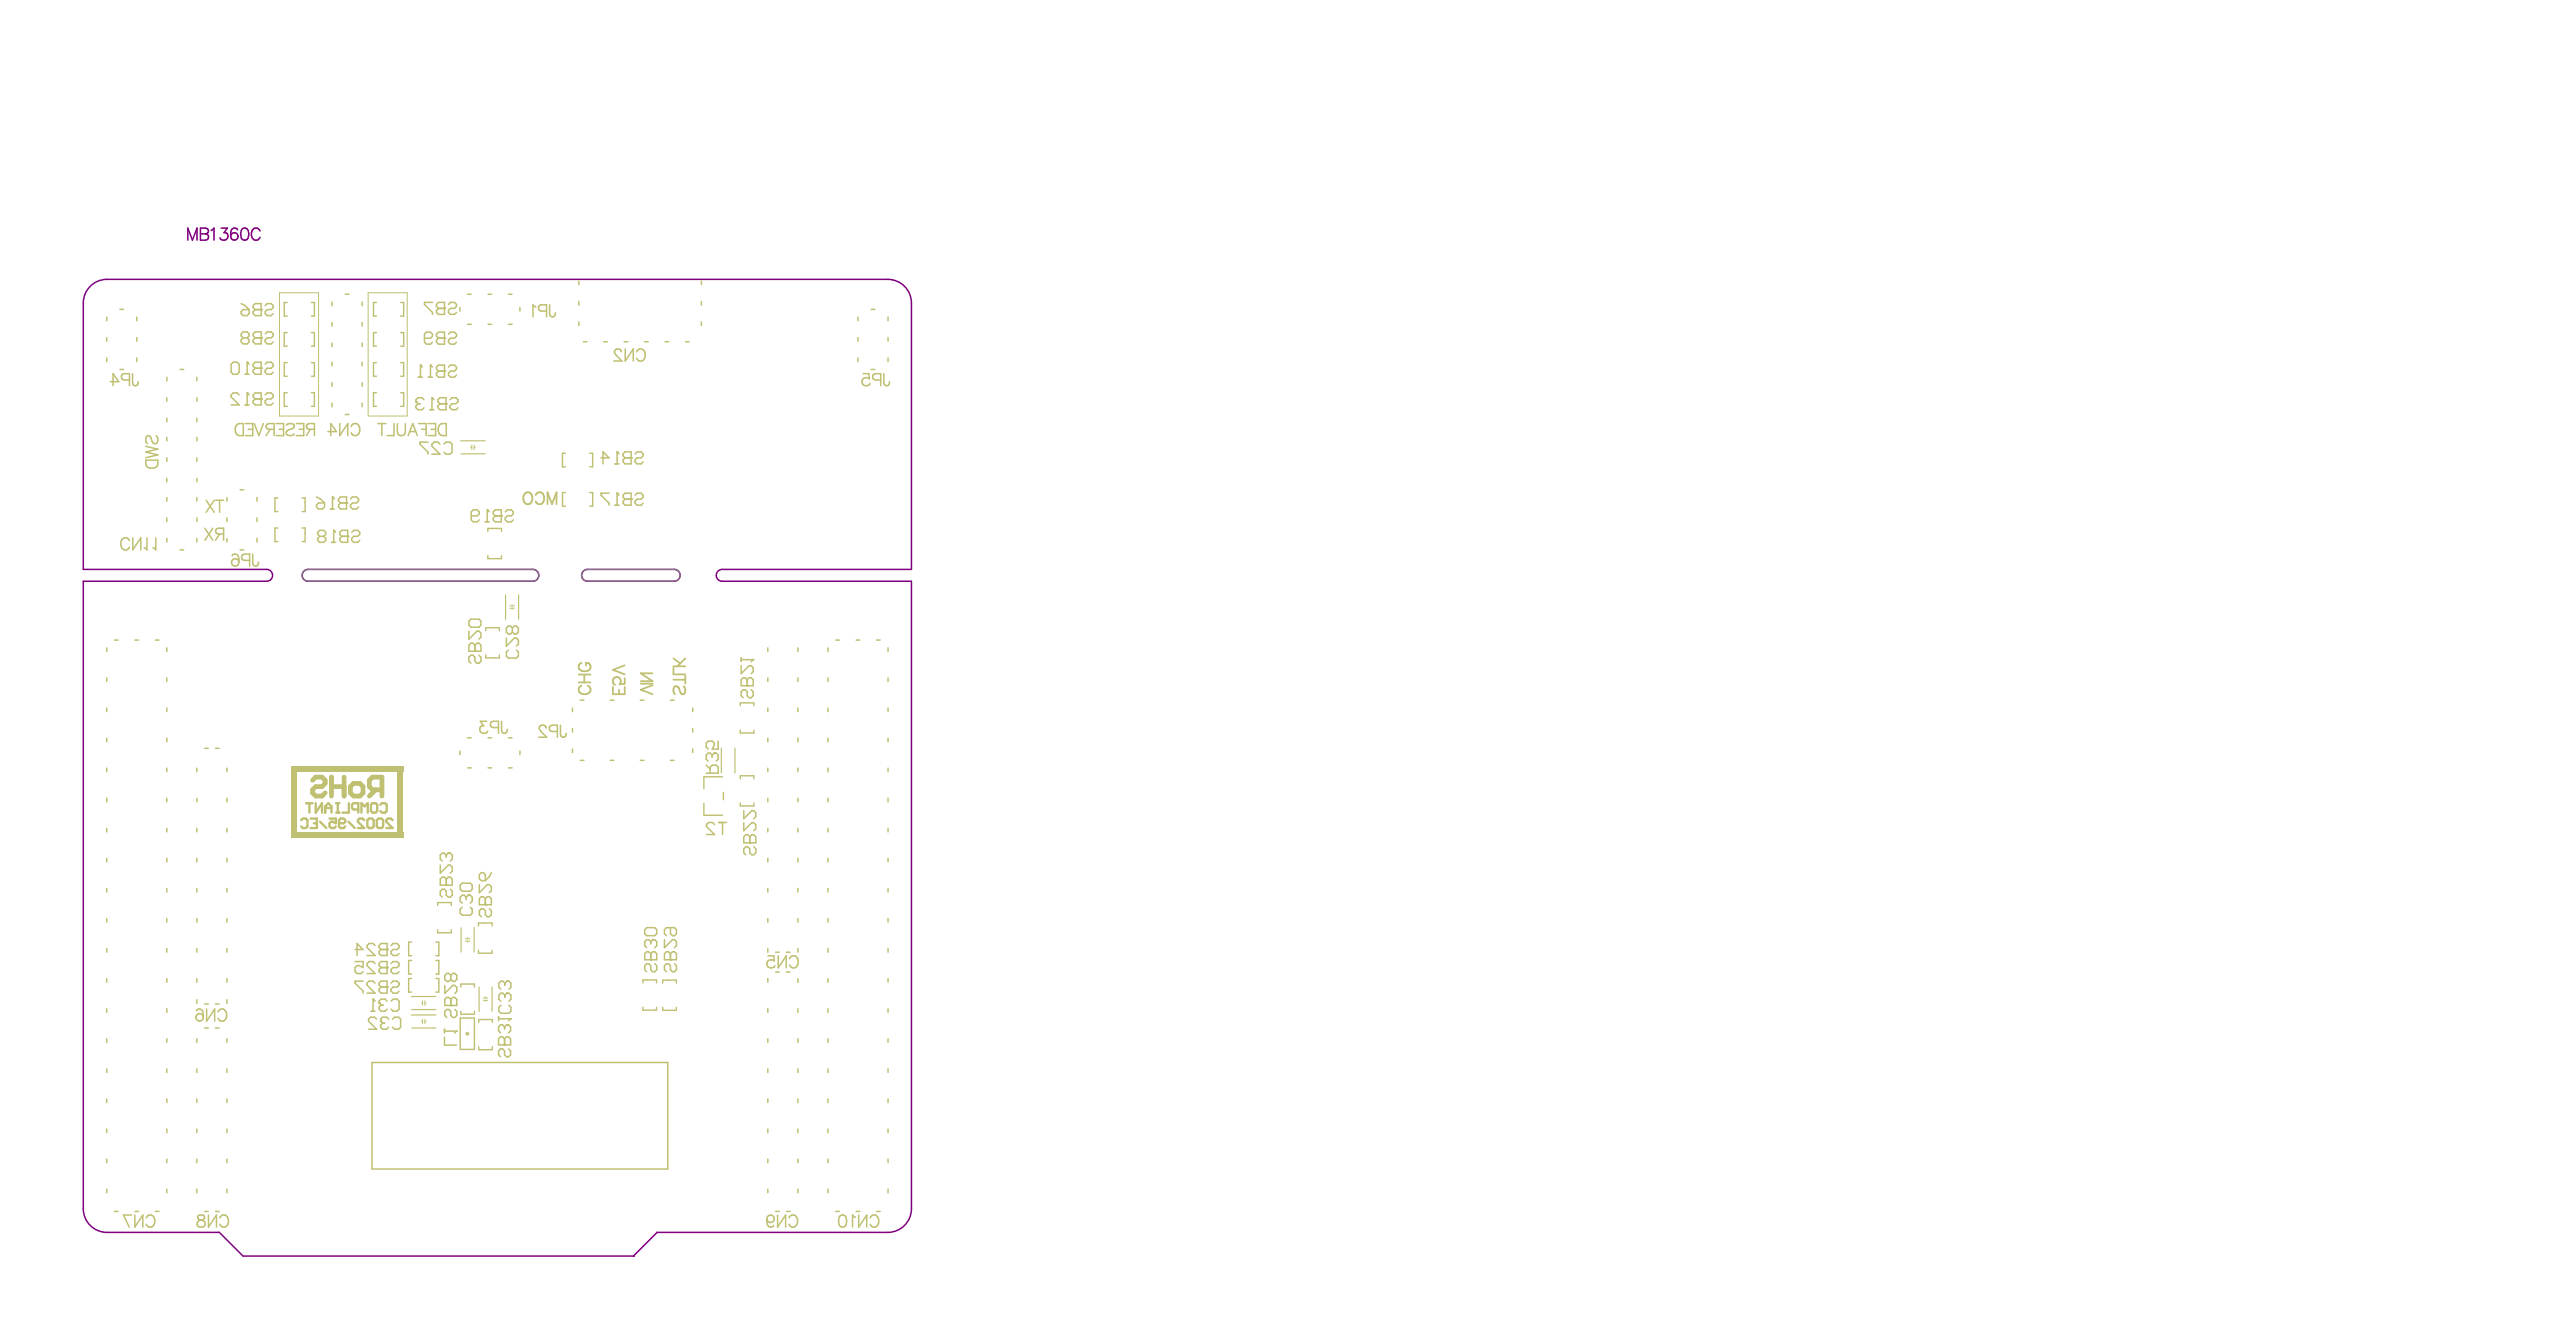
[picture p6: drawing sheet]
<svg xmlns="http://www.w3.org/2000/svg" width="724mm" height="377mm" viewBox="0 0 724 377" stroke-linecap="round" stroke-linejoin="round" font-family="sans-serif">
<path d="M61.3 346.5h.4" fill="none" stroke="#800080" stroke-width=".42"/>
<circle cx="178.2" cy="353.2" r=".21" fill="#800080"/>
<g fill="none" stroke="#800080" stroke-width=".42">
<path d="M52.8 67.5v-3.4l1.3 3.4 1.3-3.4v3.4M56.4 64.1l1.9 .2a.78 .78 0 0 1 0 1.3l-.5 .1a.89 .89 0 0 1 .9 .9 .89 .89 0 0 1-.9 .9h-1.4zM56.4 65.7h1.4M59.4 64.8l.8-.7v3.4M62.2 64.1h1.8l-1 1.3a1.09 1.09 0 0 1 1.1 1.3 1.09 1.09 0 0 1-1.4 .8l-.5-.1-.3-.5M66.8 64.6a.99 .99 0 0 0-1.4-.3l-.4 .5-.1 1.6M68.2 64.3a1.1 1.1 0 0 1 1.6 .5 2.79 2.79 0 0 1-.3 2.6 1.1 1.1 0 0 1-1.6-.5 2.79 2.79 0 0 1 .3-2.6zM73.1 64.9a1.24 1.24 0 0 0-1.4-.8 1.24 1.24 0 0 0-1 1.3 1.48 1.48 0 0 0 .3 1.6 1.48 1.48 0 0 0 1.6 .4l.5-.7M85.5 160.6l1.1-.5h63.3a1.66 1.66 0 0 1 1.6 1.7 1.66 1.66 0 0 1-1.6 1.6h-63.3a1.66 1.66 0 0 1-1.5-1 1.66 1.66 0 0 1 .4-1.8zM164.1 160.6l1.1-.5h24.4a1.66 1.66 0 0 1 1.7 1.7 1.66 1.66 0 0 1-1.7 1.6h-24.4a1.66 1.66 0 0 1-1.5-1 1.66 1.66 0 0 1 .4-1.8zM61.3 346.5h-31.2a6.7 6.7 0 0 1-6.7-6.6v-176.5h51.6a1.66 1.66 0 0 0 1.7-1.6 1.66 1.66 0 0 0-1.7-1.7h-51.6v-74.9a6.7 6.7 0 0 1 6.7-6.7h219.6a6.7 6.7 0 0 1 6.7 6.7v74.9h-53.3a1.66 1.66 0 0 0-1.6 1.7 1.66 1.66 0 0 0 1.6 1.6h53.3v176.5a6.7 6.7 0 0 1-6.7 6.6h-65M61.7 346.5l6.6 6.7h109.9l6.6-6.7"/>
<circle cx="65.9" cy="66.5" r="1.05"/>
</g>
<path d="M85.7 160.4l.6-.3h63.6a1.66 1.66 0 0 1 1.7 1.7 1.66 1.66 0 0 1-1.7 1.6h-63.3a1.67 1.67 0 0 1-1.6-1.2 1.67 1.67 0 0 1 .7-1.8zM164.3 160.4l.6-.3h24.7a1.66 1.66 0 0 1 1.7 1.7 1.66 1.66 0 0 1-1.7 1.6h-24.4a1.67 1.67 0 0 1-1.6-1.2 1.67 1.67 0 0 1 .7-1.8z" fill="none" stroke="#808080" stroke-width=".28"/>
<g fill="none" stroke="#c0c073" stroke-width=".42">
<path d="M162.8 79v1M197.3 79v1M30 89.2v1M30 94.9v1M33.7 87h1M38.5 89.2v1M38.5 94.9v1M93.4 84.9v1.1M93.4 90.7v1M93.4 96.4v1.1M97.1 82.7h1M101.9 84.9v1"/>
<path d="M101.9 90.7v1M101.9 96.4v1M129.3 86.5v1M131.5 82.7h1M131.5 91.2h1M137.3 82.7h1M137.3 91.2h1M143 82.7h1M143 91.2h1M146.2 86.5v1M162.8 84.8v1M162.8 90.5v1"/>
<path d="M164.1 96.1h1M169.8 96.1h1M175.6 96.1h1M181.3 96.1h1M187.1 96.1h1M192.8 96.1h1M197.3 84.8v1M197.3 90.5v1M241.3 89.2v1M241.3 94.9v1M245 87h1M249.8 89.2v1"/>
<path d="M249.8 94.9v1M30 100.7v1M33.7 103.9h1M38.5 100.7v1M46.9 106.1v1M46.9 111.8v1M46.9 117.6v1M50.6 103.9h1.1M55.4 106.1v1M55.4 111.8v1M55.4 117.6v1M93.4 101.9v1"/>
<path d="M93.4 107.6v1M93.4 113.4v1M97.1 116.5h1M101.9 101.8v1.1M101.9 107.6v1M101.9 113.3v1.1M241.3 100.7v1M245 103.9h1M249.8 100.7v1M46.9 123v1M46.9 128.7v1M46.9 134.5v1"/>
<path d="M46.9 139.9v1M55.4 123v1M55.4 128.7v1M55.4 134.5v1M55.4 139.9v1M63.8 139.9v1M67.5 137.7h1.1M72.3 139.9v1M46.9 145.6v1.1M46.9 151.4v1M50.6 154.6h1.1M55.4 145.6v1"/>
<path d="M55.4 151.4v1M63.8 145.7v1M63.8 151.4v1M67.5 154.6h1.1M72.3 145.6v1.1M72.3 151.4v1M32.2 180h1M38 180h1M43.7 180h1M235.1 180h1M240.8 180h1M246.6 180h1"/>
<path d="M30 182.2v1M30 190.6v1M30 199.1v1M46.9 182.2v1M46.9 190.6v1M46.9 199.1v1M161 199.1v1M163.2 196.9h1M171.7 196.9h1M180.1 196.9h1M188.6 196.9h1M194.8 199.1v1"/>
<path d="M216 182.2v1M216 190.6v1M216 199.1v1M224.4 182.2v1M224.4 190.6v1M224.4 199.1v1M232.9 182.2v1M232.9 190.6v1M232.9 199.1v1M249.8 182.2v1M249.8 190.6v1M249.8 199.1v1"/>
<path d="M30 207.5v1M30 216v1M46.9 207.5v1M46.9 216v1M55.4 216v1M57.6 210.4h1M60.6 210.4h1M63.8 216v1M129.3 211.2v1M131.5 207.4h1M131.5 215.9h1M137.3 207.4h1"/>
<path d="M137.3 215.9h1M143 207.4h1M143 215.9h1M146.2 211.2v1M161 204.8v1M161 210.6v1M163.2 213.8h1M171.7 213.8h1M180.1 213.8h1M188.6 213.8h1M194.8 204.8v1M194.8 210.6v1"/>
<path d="M216 207.5v1M216 216v1M224.4 207.5v1M224.4 216v1M232.9 207.5v1M232.9 216v1M249.8 207.5v1M249.8 216v1M30 224.4v1.1M30 232.9v1M46.9 224.4v1M46.9 232.9v1"/>
<path d="M55.4 224.4v1.1M55.4 232.9v1M63.8 224.4v1M63.8 232.9v1M216 224.4v1.1M216 232.9v1M224.4 224.4v1M224.4 232.9v1M232.9 224.4v1.1M232.9 232.9v1M249.8 224.4v1M249.8 232.9v1"/>
<path d="M30 241.4v1M30 249.8v1M30 258.3v1M46.9 241.3v1.1M46.9 249.8v1M46.9 258.3v1M55.4 241.4v1M55.4 249.8v1M55.4 258.3v1M63.8 241.3v1.1M63.8 249.8v1M63.8 258.3v1"/>
<path d="M216 241.4v1M216 249.8v1M216 258.3v1M224.4 241.3v1.1M224.4 249.8v1M224.4 258.3v1M232.9 241.4v1M232.9 249.8v1M232.9 258.3v1M249.8 241.3v1.1M249.8 249.8v1M249.8 258.3v1"/>
<path d="M30 266.7v1M30 275.2v1M46.9 266.7v1M46.9 275.2v1M55.4 266.7v1M55.4 275.2v1M63.8 266.7v1M63.8 275.2v1M216 266.7v1M216 275.2v1M218.2 267.7h1M218.2 273.3h1"/>
<path d="M221.2 267.7h1M221.2 273.3h1M224.4 266.7v1M224.4 275.2v1M232.9 266.7v1M232.9 275.2v1M249.8 266.7v1M249.8 275.2v1M30 283.6v1M30 292.1v1M46.9 283.6v1M46.9 292.1v1"/>
<path d="M55.4 281.1v1M55.4 292.1v1M57.6 289h1M57.6 282.3h1M60.6 289h1M60.6 282.3h1M63.8 281.1v1M63.8 292.1v1M104.6 298.7h83.2v30h-83.2zM216 283.6v1M216 292.1v1M224.4 283.6v1"/>
<path d="M224.4 292.1v1M232.9 283.6v1M232.9 292.1v1M249.8 283.6v1M249.8 292.1v1M30 300.5v1.1M30 309v1M30 317.4v1.1M46.9 300.5v1M46.9 317.4v1.1M46.9 309v1M55.4 300.5v1.1"/>
<path d="M55.4 309v1M55.4 317.4v1.1M63.8 300.5v1M63.8 317.4v1.1M63.8 309v1M216 300.5v1.1M216 317.4v1.1M216 309v1M224.4 300.5v1M224.4 309v1M224.4 317.4v1.1M232.9 300.5v1.1"/>
<path d="M232.9 317.4v1.1M232.9 309v1M249.8 300.5v1M249.8 309v1M249.8 317.4v1.1M30 325.9v1M30 334.4v1M46.9 325.9v1M46.9 334.4v1M55.4 325.9v1M55.4 334.4v1M63.8 325.9v1"/>
<path d="M63.8 334.4v1M216 325.9v1M216 334.4v1M224.4 325.9v1M224.4 334.4v1M232.9 325.9v1M232.9 334.4v1M249.8 325.9v1M249.8 334.4v1M32.2 340.6h1M38 340.6h1M43.7 340.6h1"/>
<path d="M57.6 340.6h1M60.6 340.6h1M218.2 340.6h1M221.2 340.6h1M235.1 340.6h1M240.8 340.6h1M246.6 340.6h1"/>
</g>
<g fill="none" stroke="#c0c073" stroke-width=".4">
<path d="M80.8 93.5h-.9v3.8h.9M80.8 85.1h-.9v3.8h.9M87.6 93.5h.8v3.8h-.8M87.6 85.1h.8v3.8h-.8M105.9 93.5h-.8v3.8h.8M105.9 85.1h-.8v3.8h.8M112.7 93.5h.8v3.8h-.8M112.7 85.1h.8v3.8h-.8M80.8 110.4h-.9v3.8h.9M80.8 102h-.9v3.8h.9M87.6 110.4h.8v3.8h-.8M87.6 102h.8v3.8h-.8"/>
<path d="M105.9 110.4h-.8v3.8h.8M105.9 102h-.8v3.8h.8M112.7 110.4h.8v3.8h-.8M112.7 102h.8v3.8h-.8M159 127.4h-.8v3.9h.8M159 138.5h-.8v3.8h.8M165.9 127.4h.8v3.9h-.8M165.9 138.5h.8v3.8h-.8M78.2 148.5h-.9v3.8h.9M78.2 140h-.9v3.8h.9M85 148.5h.8v3.8h-.8M85 140h.8v3.8h-.8"/>
<path d="M137.2 149.4v-.8h3.8v.8M137.2 156.2v.9h3.8v-.9M136.6 177.3v-.8h3.9v.8M136.6 184.1v.9h3.9v-.9M208.2 198.5v-.9h3.8v.9M203.2 218.4h-5.2v3.3M208.2 205.3v.8h3.8v-.8M208.2 219v-.9h3.8v.9M198 225.9v3.3h5.2M203.5 222.8v2.1M208.2 225.8v.8h3.8v-.8M123.1 254.6v-.8h3.8v.8"/>
<path d="M115.8 275.1h-.9v3.9h.9M115.8 264.9h-.9v3.8h.9M115.8 270h-.9v3.9h.9M122.6 275.1h.8v3.9h-.8M122.6 264.9h.8v3.8h-.8M122.6 270h.8v3.9h-.8M123.1 261.4v.9h3.8v-.9M129.6 277.5v-.8h3.8v.8M134.6 267.2v.8h3.8v-.8M134.6 260.4v-.9h3.8v.9M180.8 276.4v-.9h3.9v.9M186.4 276.4v-.8h3.8v.8"/>
<path d="M129.4 286.2h4v8.9h-4zM129.6 284.3v.9h3.8v-.9M134.7 294.3v.8h3.8v-.8M134.7 287.5v-.8h3.8v.8M180.8 283.2v.8h3.9v-.8M186.4 283.2v.9h3.8v-.9"/>
</g>
<g fill="none" stroke="#c0c073" stroke-width=".28">
<path d="M78.6 82.3h11v34.7h-11zM103.5 82.3h11v34.7h-11zM132.4 125.8h.3M132.7 125.1v1.3M133.4 125.8h.3M133.4 125.1v1.3M143.4 171h1.3M143.4 170.3h1.3M144 170v.3M144 171v.3M130.9 263.9h1.3M130.9 264.6h1.3"/>
<path d="M131.5 263.6v.3M131.5 264.6v.3M118.5 282h.4M118.5 287.2h.4M118.9 281.4v1.3M118.9 286.5v1.4M119.5 282h.3M119.5 287.2h.3M119.5 281.4v1.3M119.5 286.5v1.4M135.9 281.3h1.3M135.9 280.6h1.3"/>
<path d="M136.6 280.3v.3M136.6 281.3v.3"/>
</g>
<g fill="none" stroke="#c0c073" stroke-width=".33">
<path d="M129.6 123.9h6.9M129.6 127.6h6.9M142.2 167.3v6.9M145.9 167.3v6.8M202.9 210.3v7M206.7 210.3v7M129.7 260.9v6.8M133.4 260.8v6.9M134.7 277.5v6.9M138.4 277.5v6.8M115.7 285.4h6.9M115.7 280.2h6.9"/>
<path d="M115.8 289h6.8M115.8 283.9h6.8"/>
</g>
<g fill="#c0c073">
<path d="M81.8 215.5h1.7v20h-1.7z" fill-rule="evenodd"/>
<path d="M111.8 215.5h1.6v20h-1.6z" fill-rule="evenodd"/>
<path d="M83.5 233.8h29.9v1.7h-29.9z" fill-rule="evenodd"/>
<path d="M83.5 215.5h29.9v1.7h-29.9z" fill-rule="evenodd"/>
</g>
<path d="M41 129.4h3.4v1.1a1.8 1.8 0 0 1-1.7 1.2 1.8 1.8 0 0 1-1.7-1.2zM41 125.5l3.4 .8-3.4 .8 3.4 .8-3.4 .8M43.9 122.5a1.48 1.48 0 0 1 0 2.2 .92 .92 0 0 1-1.1-.6l-.3-1a.73 .73 0 0 0-.6-.6 .73 .73 0 0 0-.7 .3 1.56 1.56 0 0 0 .3 1.9M141.9 293.8v-1.7l-.5-.6h-.6l-.6 .6v1.7h3.4M143 294.9l.6 .6v1.1l-.6 .6h-.5l-.6-.6v-1.1l-.5-.6h-.6l-.6 .6v1.1l.6 .6" fill="none" stroke="#c0c073" stroke-width=".42"/>
<circle cx="141.9" cy="293.8" r=".21" fill="#c0c073"/>
<path d="M141.9 293.8v-1.7l.6-.6h.5l.6 .6v1.7M142.5 288.1h.5l.6 .6v1.1l-.6 .6" fill="none" stroke="#c0c073" stroke-width=".42"/>
<circle cx="142.5" cy="288.1" r=".21" fill="#c0c073"/>
<path d="M140.2 285.9v1.1M140.2 286.5h3.4M141.9 288.7v.6M141.9 288.7l-.5-.6h-.6l-.6 .6v1.1l.6 .6M142.5 288.1l-.6 .6" fill="none" stroke="#c0c073" stroke-width=".42"/>
<circle cx="143.6" cy="286.5" r=".21" fill="#c0c073"/>
<path d="M142.4 179.4v2.3l2.3-2.3h.5l.6 .6v1.1l-.6 .6M144.1 176.6l.6-.6h.5l.6 .6v1.1l-.6 .6h-.5l-.6-.6M144.1 176.6l-.5-.6h-.6l-.6 .6v1.1l.6 .6h.6l.5-.6M144.1 176.6v1.1M143 182.8l-.6 .6v1.1l.6 .5h2.2l.6-.5v-1.1l-.6-.6M183 269.9v-1.7l-.5-.6h-.6l-.6 .6v1.7h3.4M184.2 271l.5 .5v1.2l-.5 .5h-.6l-.6-.5v-1.2l-.5-.5h-.6l-.6 .5v1.2l.6 .5M143.6 286.5l-.6 .5" fill="none" stroke="#c0c073" stroke-width=".42"/>
<path d="M162.8 191.9h3.3M162.8 189.7h3.3M163.6 192.8a1.22 1.22 0 0 0-.8 1.4 1.22 1.22 0 0 0 1.2 1 1.46 1.46 0 0 0 1.6-.3 1.46 1.46 0 0 0 .3-1.6l-.6-.5M163.6 186.4a1.22 1.22 0 0 0-.8 1.4 1.22 1.22 0 0 0 1.2 .9 1.46 1.46 0 0 0 1.6-.3 1.46 1.46 0 0 0 .3-1.6l-.6-.4h-.5v.8M164.3 189.7v2.2" fill="none" stroke="#c0c073" stroke-width=".5"/>
<circle cx="183" cy="269.9" r=".21" fill="#c0c073"/>
<path d="M183 269.9v-1.7l.6-.6h.6l.5 .6v1.7M183.6 264.2h.6l.5 .6v1.1l-.5 .6" fill="none" stroke="#c0c073" stroke-width=".42"/>
<circle cx="183.6" cy="264.2" r=".21" fill="#c0c073"/>
<path d="M210.9 237v-1.7l-.6-.6h-.5l-.6 .6v1.7h3.4M212 238.1l.6 .6v1.1l-.6 .5h-.5l-.6-.5v-1.1l-.6-.6h-.5l-.6 .6v1.1l.6 .5M181.9 260.8h2.3l.5 .6v1.1l-.5 .6h-2.3l-.6-.6v-1.1zM183 264.8v.5M183 264.8l-.5-.6h-.6l-.6 .6v1.1l.6 .6M183.6 264.2l-.6 .6" fill="none" stroke="#c0c073" stroke-width=".42"/>
<path d="M189.4 187.7v1.9h3.3M189.4 191.1h3.3M189.4 187.3h3.3M189.4 185.1l1.9 1.5M192.3 193a1.25 1.25 0 0 1 .5 1.2 1.25 1.25 0 0 1-.9 1l-.4-.3-.5-1.3a.81 .81 0 0 0-.6-.6 .81 .81 0 0 0-.8 .3 1.53 1.53 0 0 0 .3 1.9M192.7 190v2.2M192.7 185.1l-2.2 2.2" fill="none" stroke="#c0c073" stroke-width=".5"/>
<circle cx="210.9" cy="237" r=".21" fill="#c0c073"/>
<path d="M209.2 227.9v2.3l2.3-2.3h.5l.6 .6v1.1l-.6 .6M209.2 231.3v2.3l2.3-2.3h.5l.6 .6v1.1l-.6 .6M210.9 237v-1.7l.6-.6h.5l.6 .6v1.7M136.5 254.4v-1.7l-.6-.6h-.5l-.6 .6v1.7h3.4M137.6 255.5l.6 .6v1.1l-.6 .6h-.5l-.6-.6v-1.1l-.6-.6h-.5l-.6 .6v1.1l.6 .6" fill="none" stroke="#c0c073" stroke-width=".42"/>
<circle cx="136.5" cy="254.4" r=".21" fill="#c0c073"/>
<path d="M134.8 248.7v2.3l2.3-2.3h.5l.6 .6v1.1l-.6 .6M135.4 245.4h.5l.6 .5v1.7h-1.1l-.6-.5v-1.2zM136.5 254.4v-1.7l.6-.6h.5l.6 .6v1.7M138.2 245.4l-.6 1.1-1.1 1.1M142.6 279.3h.5l.6 .5v1.2l-.6 .5M140.9 282.6l-.6 .6v1.1l.6 .6h2.2l.6-.6v-1.1l-.6-.6" fill="none" stroke="#c0c073" stroke-width=".42"/>
<circle cx="142.6" cy="279.3" r=".21" fill="#c0c073"/>
<path d="M142 279.8v.6M142 279.8l-.6-.5h-.5l-.6 .5v1.2l.6 .5M142.6 279.3l-.6 .5M142.6 275.9h.5l.6 .5v1.2l-.6 .5" fill="none" stroke="#c0c073" stroke-width=".42"/>
<circle cx="142.6" cy="275.9" r=".21" fill="#c0c073"/>
<path d="M210.2 192.8v-1.7l-.6-.6h-.6l-.5 .6v1.7h3.3M211.3 193.9l.5 .6v1.1l-.5 .6h-.6l-.5-.6v-1.1l-.6-.6h-.6l-.5 .6v1.1l.5 .6M142 276.4v.6M142 276.4l-.6-.5h-.5l-.6 .5v1.2l.6 .5M142.6 275.9l-.6 .5" fill="none" stroke="#c0c073" stroke-width=".42"/>
<circle cx="210.2" cy="192.8" r=".21" fill="#c0c073"/>
<path d="M208.5 187.2v2.2l2.2-2.2h.6l.5 .5v1.2l-.5 .5M208.5 184.9v1.1M208.5 185.5h3.3M210.2 192.8v-1.7l.5-.6h.6l.5 .6v1.7" fill="none" stroke="#c0c073" stroke-width=".42"/>
<circle cx="211.8" cy="185.5" r=".21" fill="#c0c073"/>
<g fill="none" stroke="#c0c073" stroke-width=".42">
<path d="M73.5 93.3v3.4h-1.7l-.6-.6v-.5l.6-.6h1.7M74.6 93.9l.5-.6h1.2l.5 .6v.5l-.5 .6h-1.2l-.5 .6v.5l.5 .6h1.2l.5-.6M66.5 119.6l.8-.5h1.1v3.4h-1.1a1.85 1.85 0 0 1-.8-2.9zM69 119.1h2.1v3.4h-2.1M71.5 119.1l1.3 3.4 1.3-3.4M77.7 119.1h2.1v3.4h-2.1M80.5 119.6a1.27 1.27 0 0 1 1.2-.6 1.27 1.27 0 0 1 1.1 .9l-.4 .5-1.2 .5a.82 .82 0 0 0-.7 .6 .82 .82 0 0 0 .3 .8 1.55 1.55 0 0 0 2-.3M83.3 119.1h2.1v3.4h-2.1M69.8 120.7h1.3M76 120.7l-1.1 1.8M77.1 120.7l-1.9-.2a.78 .78 0 0 1 0-1.2l1.9-.2v3.4M78.5 120.7h1.3"/>
<path d="M84.1 120.7h1.3M87.3 120.7l-1.1 1.8M88.4 120.7l-1.9-.2a.78 .78 0 0 1 0-1.2l1.9-.2v3.4M211.8 185.5l-.5 .5"/>
</g>
<circle cx="73.5" cy="95" r=".21" fill="#c0c073"/>
<path d="M68.4 95h1.1M68.4 95l-.6-.6v-.5l.6-.6h1.1l.6 .6v.5l-.6 .6M68.4 95l-.6 .6v.5l.6 .6h1.1l.6-.6v-.5l-.6-.6M73.5 93.3h-1.7l-.6 .6v.5l.6 .6h1.7M73.5 85.4v3.3h-1.7l-.6-.5v-.6l.6-.5h1.7M74.6 85.9l.5-.5h1.2l.5 .5v.6l-.5 .6h-1.2l-.5 .5v.6l.5 .5h1.2l.5-.5" fill="none" stroke="#c0c073" stroke-width=".42"/>
<circle cx="73.5" cy="87.1" r=".21" fill="#c0c073"/>
<path d="M67.8 85.4l1.2 .5 1.1 1.2M68.4 87.1h1.7v1.1l-.6 .5h-1.1l-.6-.5v-.6zM73.5 85.4h-1.7l-.6 .5v.6l.6 .6h1.7M108.9 275.9v3.3h-1.7l-.6-.5v-.6l.6-.6h1.7M110 276.4l.6-.5h1.1l.6 .5v.6l-.6 .5h-1.1l-.6 .6v.6l.6 .5h1.1l.6-.5" fill="none" stroke="#c0c073" stroke-width=".42"/>
<circle cx="108.9" cy="277.5" r=".21" fill="#c0c073"/>
<path d="M95.6 119.1v3.4l2.2-3.4v3.4M98.8 119.9a1.24 1.24 0 0 1 1.4-.8 1.24 1.24 0 0 1 1 1.3 1.48 1.48 0 0 1-.3 1.6 1.48 1.48 0 0 1-1.7 .3l-.4-.6M92.2 121.4h2.4l-1.6-2.3v3.4M102.1 275.9h-2.2v.5l2.2 2.3v.5M105.5 276.4l-.6-.5h-1.1l-.6 .5v.6l2.3 2.2h-2.3M108.9 275.9h-1.7l-.6 .5v.6l.6 .5h1.7M125 291.6v2.3h3.4M125 289.4v1.1M125 289.9h3.4" fill="none" stroke="#c0c073" stroke-width=".42"/>
<circle cx="128.4" cy="289.9" r=".21" fill="#c0c073"/>
<path d="M125 93.4v3.4h-1.7l-.5-.6v-.6l.5-.5h1.7M126.1 94l.6-.6h1.1l.6 .6v.5l-.6 .6h-1.1l-.6 .5v.6l.6 .6h1.1l.6-.6M128.4 289.9l-.6 .6" fill="none" stroke="#c0c073" stroke-width=".42"/>
<circle cx="125" cy="95.1" r=".21" fill="#c0c073"/>
<g fill="none" stroke="#c0c073" stroke-width=".42">
<path d="M119.4 95.1h1.7l.5-.6v-.5l-.5-.6h-1.2l-.5 .6v2.2l.5 .6h1.2l.5-.6M125 93.4h-1.7l-.5 .6v.5l.5 .6h1.7M150.7 86.3l-.8-.6v3.4M153.7 87.5h-1.4a.89 .89 0 0 1-.9-.9 .89 .89 0 0 1 .9-.9h1.4v3.4M154.6 85.7l.2 3.1a.78 .78 0 0 0 1.2 0l.2-.8M73.5 110.5v3.4h-1.7l-.6-.6v-.6l.6-.5h1.7M74.6 111l.5-.5h1.2l.5 .5v.6l-.5 .6h-1.2l-.5 .5v.6l.5 .6h1.2l.5-.6M65.3 156.3a1 1 0 0 1 1.4-.3l.3 .4 .2 1.7M70.2 157.6h-1.4a.89 .89 0 0 1-.9-.9 .89 .89 0 0 1 .9-.9h1.4v3.4M71.1 155.8l.1 3.1a.78 .78 0 0 0 1.3 0l.2-.8"/>
<circle cx="66.2" cy="158.1" r="1.05"/>
</g>
<circle cx="73.5" cy="112.2" r=".21" fill="#c0c073"/>
<path d="M69 113.9h1.1M69.5 110.5v3.4M73.5 110.5h-1.7l-.6 .5v.6l.6 .6h1.7" fill="none" stroke="#c0c073" stroke-width=".42"/>
<circle cx="69.5" cy="110.5" r=".21" fill="#c0c073"/>
<path d="M67.3 111l-.6-.5h-1.1l-.6 .5v.6l2.3 2.3h-2.3M69.5 110.5l.6 .5M73.5 101.8v3.4h-1.7l-.6-.5v-.6l.6-.6h1.7M74.6 102.4l.5-.6h1.2l.5 .6v.6l-.5 .5h-1.2l-.5 .6v.6l.5 .5h1.2l.5-.5" fill="none" stroke="#c0c073" stroke-width=".42"/>
<circle cx="73.5" cy="103.5" r=".21" fill="#c0c073"/>
<path d="M69 105.2h1.1M69.5 101.8v3.4M73.5 101.8h-1.7l-.6 .6v.6l.6 .5h1.7" fill="none" stroke="#c0c073" stroke-width=".42"/>
<circle cx="69.5" cy="101.8" r=".21" fill="#c0c073"/>
<path d="M65 102.4l.6-.6h1.1l.6 .6v2.3l-.6 .5h-1.1l-.6-.5zM69.5 101.8l.6 .6M109.3 286.6l-.6-.6h-1.1l-.6 .6v.5M110.4 286.6l.6-.6h1.1l.6 .6v2.2l-.6 .6h-1.1l-.6-.6" fill="none" stroke="#c0c073" stroke-width=".42"/>
<circle cx="107" cy="287.1" r=".21" fill="#c0c073"/>
<path d="M105.9 286.6l-.5-.6h-1.2l-.5 .6v.5l2.2 2.3h-2.2M107 287.1l.6 .6M107.6 287.7h.6M107.6 287.7l-.6 .6v.5l.6 .6h1.1l.6-.6M108.9 281.5l-.6-.6h-1.1l-.6 .6v.6M110 281.5l.6-.6h1.1l.6 .6v2.2l-.6 .6h-1.1l-.6-.6" fill="none" stroke="#c0c073" stroke-width=".42"/>
<circle cx="106.6" cy="282.1" r=".21" fill="#c0c073"/>
<path d="M104.4 284.3h1.1M104.9 280.9v3.4M106.6 282.1l.6 .5M107.2 282.6h.5M107.2 282.6l-.6 .6v.5l.6 .6h1.1l.6-.6" fill="none" stroke="#c0c073" stroke-width=".42"/>
<circle cx="104.9" cy="280.9" r=".21" fill="#c0c073"/>
<path d="M108.9 270.4v3.3h-1.7l-.6-.5v-.6l.6-.6h1.7M110 270.9l.6-.5h1.1l.6 .5v.6l-.6 .5h-1.1l-.6 .6v.6l.6 .5h1.1l.6-.5M104.9 280.9l.6 .6" fill="none" stroke="#c0c073" stroke-width=".42"/>
<circle cx="108.9" cy="272" r=".21" fill="#c0c073"/>
<path d="M99.9 270.4h2.2v1.6l-1.1-.5h-.6l-.5 .5v1.2l.5 .5h1.1l.6-.5M105.5 270.9l-.6-.5h-1.1l-.6 .5v.6l2.3 2.2h-2.3M108.9 270.4h-1.7l-.6 .5v.6l.6 .5h1.7M108.9 265.3v3.4h-1.7l-.6-.6v-.6l.6-.5h1.7M110 265.8l.6-.5h1.1l.6 .5v.6l-.6 .6h-1.1l-.6 .5v.6l.6 .6h1.1l.6-.6" fill="none" stroke="#c0c073" stroke-width=".42"/>
<circle cx="108.9" cy="267" r=".21" fill="#c0c073"/>
<path d="M97.8 149.1v3.4h-1.7l-.6-.6v-.5l.6-.6h1.7M98.9 149.7l.6-.6h1.1l.6 .6v.5l-.6 .6h-1.1l-.6 .6v.5l.6 .6h1.1l.6-.6M99.9 267h2.2l-1.7-1.7v3.4M105.5 265.8l-.6-.5h-1.1l-.6 .5v.6l2.3 2.3h-2.3M108.9 265.3h-1.7l-.6 .5v.6l.6 .6h1.7" fill="none" stroke="#c0c073" stroke-width=".42"/>
<circle cx="97.8" cy="150.8" r=".21" fill="#c0c073"/>
<path d="M93.3 152.5h1.1M93.9 149.1v3.4M97.8 149.1h-1.7l-.6 .6v.5l.6 .6h1.7" fill="none" stroke="#c0c073" stroke-width=".42"/>
<circle cx="93.9" cy="149.1" r=".21" fill="#c0c073"/>
<path d="M89.9 150.8l-.5-.6v-.5l.5-.6h1.1l.6 .6v.5l-.6 .6M89.9 150.8l-.5 .6v.5l.5 .6h1.1l.6-.6v-.5l-.6-.6M89.9 150.8h1.1M93.9 149.1l.5 .6M133.6 183.1v-1.7l-.6-.6h-.6l-.5 .6v1.7h3.4M134.7 184.2l.6 .6v1.1l-.6 .6h-.6l-.5-.6v-1.1l-.6-.6h-.6l-.5 .6v1.1l.5 .6" fill="none" stroke="#c0c073" stroke-width=".42"/>
<circle cx="133.6" cy="183.1" r=".21" fill="#c0c073"/>
<path d="M125 102.7v3.3h-1.7l-.5-.5v-.6l.5-.6h1.7M126.1 103.2l.6-.5h1.1l.6 .5v.6l-.6 .5h-1.1l-.6 .6v.6l.6 .5h1.1l.6-.5M120.4 124.3h-2.3v.6l2.3 2.2v.6M123.8 124.9l-.6-.6h-1.1l-.6 .6v.5l2.3 2.3h-2.3M124.9 124.9l.5-.6h1.2l.5 .6v2.2l-.5 .6h-1.2l-.5-.6M131.9 174.6l.5-.5h2.3l.6 .5v1.2l-.6 .5h-2.3l-.5-.5zM131.9 177.5v2.2l2.2-2.2h.6l.6 .5v1.2l-.6 .5M133.6 183.1v-1.7l.5-.6h.6l.6 .6v1.7" fill="none" stroke="#c0c073" stroke-width=".42"/>
<circle cx="125" cy="104.3" r=".21" fill="#c0c073"/>
<path d="M120.5 106h1.1M121.1 102.7v3.3M125 102.7h-1.7l-.5 .5v.6l.5 .5h1.7" fill="none" stroke="#c0c073" stroke-width=".42"/>
<circle cx="121.1" cy="102.7" r=".21" fill="#c0c073"/>
<path d="M117.7 106h1.1M118.3 102.7v3.3M121.1 102.7l.5 .5" fill="none" stroke="#c0c073" stroke-width=".42"/>
<circle cx="118.3" cy="102.7" r=".21" fill="#c0c073"/>
<path d="M118.3 102.7l.5 .5M153.6 204.7l-.3-.6-1-.2a.83 .83 0 0 0-.5 1.3l2 2.1h-2.3M156.8 205.7h-1.5a.89 .89 0 0 1-.8-.9 .89 .89 0 0 1 .8-.9h1.5v3.4M157.6 203.9l.2 3.1a.78 .78 0 0 0 1.3 0l.1-.8M188.6 269.9v-1.7l-.6-.6h-.6l-.5 .6v1.7h3.4M189.7 271l.6 .5v1.2l-.6 .5h-.6l-.5-.5v-1.2l-.6-.5h-.6l-.5 .5v1.2l.5 .5" fill="none" stroke="#c0c073" stroke-width=".42"/>
<circle cx="188.6" cy="269.9" r=".21" fill="#c0c073"/>
<path d="M174.8 98.9l-.4-.6-.9-.2a.83 .83 0 0 0-.5 1.3l1.9 2.1h-2.2M175.9 98.1v3.4l2.2-3.4v3.4M179.1 98.9a1.24 1.24 0 0 1 1.4-.8 1.24 1.24 0 0 1 1 1.3 1.48 1.48 0 0 1-.3 1.6 1.48 1.48 0 0 1-1.7 .3l-.4-.6M198.6 217.4h3.4v-1.7l-.6-.6h-1.1l-.5 .6v1.7M198.6 215.1l1.2 1.2M200.9 211.8h.5l.6 .5v1.1l-.6 .6M201 231.8l-.6-.5h-1.1l-.6 .5v.6l2.3 2.2h-2.3M202.1 231.3h2.3M203.2 231.3v3.3M186.9 264.2v2.3l2.2-2.3h.6l.6 .6v1.1l-.6 .6M188.6 260.8v1.7l.5 .6h.6l.6-.6v-1.1l-.6-.6h-2.3l-.5 .6v1.1l.5 .6M188.6 269.9v-1.7l.5-.6h.6l.6 .6v1.7" fill="none" stroke="#c0c073" stroke-width=".42"/>
<path d="M172.4 193.1v2.1h3.3v-2.1M174.1 193.9v1.3M175.7 190.7v1.6l-1.4 .1a1.18 1.18 0 0 0 0-1.8 1.18 1.18 0 0 0-1.7 .3 1.18 1.18 0 0 0 .4 1.7M175.7 187.1l-3.3 1.2 3.3 1.3M180.2 192.2h3.3M183.5 192.7l-3.3 1.2 3.3 1.3M183.5 189.3h-3.3l3.3 2.2h-3.3" fill="none" stroke="#c0c073" stroke-width=".5"/>
<circle cx="200.9" cy="211.8" r=".21" fill="#c0c073"/>
<g fill="none" stroke="#c0c073" stroke-width=".42">
<path d="M242.8 105.1h1.6l.1 1.4a1.19 1.19 0 0 0-1.8 0 1.19 1.19 0 0 0 .3 1.8 1.19 1.19 0 0 0 1.7-.5M247.7 106.8h-1.4a.89 .89 0 0 1-.9-.8 .89 .89 0 0 1 .9-.9h1.4v3.3M248.6 105.1l.1 3a.78 .78 0 0 0 1.3 0l.2-.8M200.3 212.3v.6M200.3 212.3l-.5-.5h-.6l-.6 .5v1.1l.6 .6M200.9 211.8l-.6 .5M202 208.4v2.2h-1.7l.6-1.1v-.6l-.6-.5h-1.1l-.6 .5v1.2l.6 .5M125.5 248.9v-1.7l-.5-.6h-.6l-.6 .6v1.7h3.4M126.6 250l.6 .6v1.1l-.6 .6h-.5l-.6-.6v-1.1l-.5-.6h-.6l-.6 .6v1.1l.6 .6M236.3 341.8a1.1 1.1 0 0 1 1.7 .5 2.8 2.8 0 0 1-.4 2.6 1.1 1.1 0 0 1-1.6-.5 2.79 2.79 0 0 1 .3-2.6zM240.6 342.3l-.8-.7v3.4M241.5 341.6v3.4l2.3-3.4v3.4"/>
<path d="M244.7 342.4a1.24 1.24 0 0 1 1.5-.8 1.24 1.24 0 0 1 .9 1.3 1.48 1.48 0 0 1-.3 1.6 1.48 1.48 0 0 1-1.6 .4l-.5-.7"/>
</g>
<circle cx="125.5" cy="248.9" r=".21" fill="#c0c073"/>
<path d="M126.1 239.9h.5l.6 .5v1.2l-.6 .5M123.8 243.2v2.3l2.3-2.3h.5l.6 .6v1.1l-.6 .6M125.5 248.9v-1.7l.6-.6h.5l.6 .6v1.7" fill="none" stroke="#c0c073" stroke-width=".42"/>
<circle cx="126.1" cy="239.9" r=".21" fill="#c0c073"/>
<path d="M126.1 239.9l-.6 .5M125.5 240.4v.6M125.5 240.4l-.5-.5h-.6l-.6 .5v1.2l.6 .5M126.8 282.7v-1.7l-.6-.6h-.5l-.6 .6v1.7h3.4M127.9 283.8l.6 .6v1.1l-.6 .6h-.5l-.6-.6v-1.1l-.6-.6h-.5l-.6 .6v1.1l.6 .6" fill="none" stroke="#c0c073" stroke-width=".42"/>
<circle cx="126.8" cy="282.7" r=".21" fill="#c0c073"/>
<path d="M130 255.1l-.6 .5v1.2l.6 .5h2.3l.5-.5v-1.2l-.5-.5M131.7 251.7h.6l.5 .6v1.1l-.5 .6M125.1 277.1v2.2l2.3-2.2h.5l.6 .5v1.2l-.6 .5M126.8 274.2v1.2M126.8 274.2l.6-.5h.5l.6 .5v1.2l-.6 .5h-.5l-.6-.5M126.8 274.2l-.6-.5h-.5l-.6 .5v1.2l.6 .5h.5l.6-.5M126.8 282.7v-1.7l.6-.6h.5l.6 .6v1.7" fill="none" stroke="#c0c073" stroke-width=".42"/>
<circle cx="131.7" cy="251.7" r=".21" fill="#c0c073"/>
<path d="M125 85v3.4h-1.7l-.5-.6v-.5l.5-.6h1.7M126.1 85.6l.6-.6h1.1l.6 .6v.6l-.6 .5h-1.1l-.6 .6v.5l.6 .6h1.1l.6-.6M130 248.3h2.3l.5 .6v1.1l-.5 .6h-2.3l-.6-.6v-1.1zM131.1 252.3v.5M131.1 252.3l-.5-.6h-.6l-.6 .6v1.1l.6 .6M131.7 251.7l-.6 .6" fill="none" stroke="#c0c073" stroke-width=".42"/>
<circle cx="125" cy="86.7" r=".21" fill="#c0c073"/>
<path d="M121.6 85h-2.2v.6l2.2 2.2v.6M125 85h-1.7l-.5 .6v.6l.5 .5h1.7M125.4 111.8v3.4h-1.7l-.5-.6v-.5l.5-.6h1.7M126.6 112.4l.5-.6h1.2l.5 .6v.6l-.5 .5h-1.2l-.5 .6v.5l.5 .6h1.2l.5-.6" fill="none" stroke="#c0c073" stroke-width=".42"/>
<circle cx="125.4" cy="113.5" r=".21" fill="#c0c073"/>
<path d="M120.9 115.2h1.2M121.5 111.8v3.4M125.4 111.8h-1.7l-.5 .6v.6l.5 .5h1.7" fill="none" stroke="#c0c073" stroke-width=".42"/>
<circle cx="121.5" cy="111.8" r=".21" fill="#c0c073"/>
<path d="M119.2 112.4l-.5-.6h-1.1l-.6 .6v.6M121.5 111.8l.6 .6" fill="none" stroke="#c0c073" stroke-width=".42"/>
<circle cx="117" cy="113" r=".21" fill="#c0c073"/>
<g fill="none" stroke="#c0c073" stroke-width=".42">
<path d="M117 113l.6 .5M117.6 113.5h.5M117.6 113.5l-.6 .6v.5l.6 .6h1.1l.5-.6M97.5 139.7v3.4h-1.7l-.6-.6v-.5l.6-.6h1.7M58 140.7l2.2 3.3M60.2 140.7l-2.2 3.3M60.6 140.7h2.3M61.8 140.7v3.3M98.6 140.3l.6-.6h1.1l.5 .6v.6l-.5 .5h-1.1l-.6 .6v.5l.6 .6h1.1l.5-.6M55.3 284.2a.99 .99 0 0 1 1.4-.3l.3 .5 .2 1.6M58.1 283.7v3.4l2.3-3.4v3.4M61.3 284.5a1.24 1.24 0 0 1 1.4-.8 1.24 1.24 0 0 1 1 1.3 1.48 1.48 0 0 1-.3 1.6 1.48 1.48 0 0 1-1.6 .3l-.5-.6"/>
<circle cx="56.1" cy="286.1" r="1.05"/>
</g>
<path d="M147.8 138.6a1.53 1.53 0 0 1 1.8 .5 1.53 1.53 0 0 1 0 1.9 1.22 1.22 0 0 1-1.4 .8 1.22 1.22 0 0 1-1-1.3 2.02 2.02 0 0 1 .6-1.9zM150.7 139.2a1.22 1.22 0 0 1 1.4-.8 1.22 1.22 0 0 1 .9 1.3 1.46 1.46 0 0 1-.3 1.6 1.46 1.46 0 0 1-1.6 .3l-.4-.6M154 141.8v-3.4l1.3 3.4 1.2-3.4v3.4" fill="none" stroke="#c0c073" stroke-width=".5"/>
<circle cx="97.5" cy="141.4" r=".21" fill="#c0c073"/>
<path d="M93.5 139.7v3.4M97.5 139.7h-1.7l-.6 .6v.6l.6 .5h1.7M93 143.1h1.1" fill="none" stroke="#c0c073" stroke-width=".42"/>
<circle cx="93.5" cy="139.7" r=".21" fill="#c0c073"/>
<g fill="none" stroke="#c0c073" stroke-width=".42">
<path d="M106.3 119.1h2.2M107.4 119.1v3.4M110.8 119.1v3.4h-1.9M111.8 119.1v2.4a1.14 1.14 0 0 0 1.1 1 1.14 1.14 0 0 0 1.1-1v-2.4M117.8 119.1h2.1v3.4M120.4 119.1h2.1v3.4h-2.1M123.9 119.3l1.6-.2v3.4h-1.1a1.89 1.89 0 0 1-.5-3.2zM89 139.7l1.1 .6 1.2 1.1M93.5 139.7l.6 .6M114.8 122.5l1.3-3.4 1.3 3.4M115.3 121.4h1.6M118.6 120.7h1.3"/>
<path d="M121.2 120.7h1.3M177.5 127v3.4h-1.7l-.6-.5v-.6l.6-.6h1.7M178.6 127.6l.6-.6h1.1l.6 .6v.6l-.6 .5h-1.1l-.6 .6v.6l.6 .5h1.1l.6-.5M89.6 141.4h1.7v1.1l-.6 .6h-1.1l-.6-.6v-.5zM216 268.8h1.6l.2 1.4a1.19 1.19 0 0 0-1.8 0 1.19 1.19 0 0 0 .2 1.8 1.19 1.19 0 0 0 1.7-.5M218.9 268.8v3.3l2.2-3.3v3.3M222.1 269.6a1.24 1.24 0 0 1 1.4-.9 1.24 1.24 0 0 1 1 1.3 1.48 1.48 0 0 1-.3 1.6 1.48 1.48 0 0 1-1.6 .4l-.5-.7"/>
</g>
<circle cx="177.5" cy="128.7" r=".21" fill="#c0c073"/>
<path d="M173 130.4h1.1M173.6 127v3.4M177.5 127h-1.7l-.6 .6v.6l.6 .5h1.7" fill="none" stroke="#c0c073" stroke-width=".42"/>
<circle cx="173.6" cy="127" r=".21" fill="#c0c073"/>
<g fill="none" stroke="#c0c073" stroke-width=".42">
<path d="M31 107.3h2.4l-1.6-2.2v3.3M36.4 106.8h-1.4a.89 .89 0 0 1-.9-.8 .89 .89 0 0 1 .9-.9h1.4v3.3M37.3 105.1l.1 3a.78 .78 0 0 0 1.3 0l.2-.8M169.1 128.7h2.2l-1.7-1.7v3.4M173.6 127l.5 .6M36.4 152a1.24 1.24 0 0 0-1.4-.8 1.24 1.24 0 0 0-1 1.3 1.48 1.48 0 0 0 .3 1.6 1.48 1.48 0 0 0 1.6 .3l.5-.6M37.4 151.2v3.4l2.2-3.4v3.4M41.3 151.2v3.4l-.8-.6M43.8 151.2v3.4l-.8-.6M57.6 148.5l2.3 3.4M59.9 148.5l-2.3 3.4M61.8 150.1l-1.2 1.8"/>
<path d="M62.9 150.1l-1.9-.1a.78 .78 0 0 1 0-1.3l1.9-.2v3.4M141 143.4v3.3h-1.7l-.6-.5v-.6l.6-.6h1.7M142.1 143.9l.6-.5h1.1l.6 .5v.6l-.6 .5h-1.1l-.6 .6v.6l.6 .5h1.1l.6-.5M136.9 202.8h-1.8l1 1.3a1.09 1.09 0 0 0-1.2 1.2 1.09 1.09 0 0 0 1.5 .9l.5-.2 .3-.5M140.2 204.6h-1.4a.89 .89 0 0 1-.9-.9 .89 .89 0 0 1 .9-.9h1.4v3.4M141.1 202.8l.1 3.1a.78 .78 0 0 0 1.3 0l.2-.8M37 341.6h-2.3l1.6 3.4M37.9 341.6v3.4l2.3-3.4v3.4M41.1 342.4a1.24 1.24 0 0 1 1.4-.8 1.24 1.24 0 0 1 1 1.3 1.48 1.48 0 0 1-.3 1.6 1.48 1.48 0 0 1-1.6 .4l-.5-.7M55.8 341.8a.68 .68 0 0 0 .3 1.1 1.4 1.4 0 0 1 1.6 1.5 1.18 1.18 0 0 1-1.3 .6 1.18 1.18 0 0 1-1-1.1 1.55 1.55 0 0 1 1.7-1 .68 .68 0 0 0 .3-1.1l-.5-.2zM58.6 341.6v3.4l2.3-3.4v3.4M61.8 342.4a1.24 1.24 0 0 1 1.4-.8 1.24 1.24 0 0 1 1 1.3 1.48 1.48 0 0 1-.3 1.6 1.48 1.48 0 0 1-1.6 .4l-.5-.7"/>
<path d="M215.7 342.8a1.59 1.59 0 0 0 1.3 2.2l.5-.1 .1-.4M218.7 341.6v3.4l2.3-3.4v3.4M221.9 342.4a1.24 1.24 0 0 1 1.4-.8 1.24 1.24 0 0 1 1 1.3 1.48 1.48 0 0 1-.3 1.6 1.48 1.48 0 0 1-1.6 .4l-.5-.7"/>
<circle cx="216.7" cy="342.7" r="1.05"/>
</g>
<g fill="none" stroke="#c0c073" stroke-width=".67">
<path d="M84.7 230.6l.4-.4h.9l.5 .4v1.8l-.5 .4h-.9l-.4-.4M86.1 225.8h1.8M87 225.8v2.7M87.4 230.2h1.7v2.6h-1.7M88.2 231.5h.9M88.8 225.8v2.7l1.8-2.7v2.7M90 231l1.8 1.8M91.5 228.5v-1.8l.8-.9 .9 .9v1.8M91.5 227.2h1.7M92.7 230.2h1.8v1.3l-1.4-.5-.4 .5v.9l.4 .4h.9l.5-.4M94.6 225.8h.9M94.6 228.5h.9"/>
<path d="M95 225.8v2.7M95.3 231.5h1.4l.4-.5v-.4l-.4-.4h-.9l-.5 .4v1.8l.5 .4h.9l.4-.4M98 231l1.8 1.8M98.1 225.8v2.7h-1.8M100.8 227.6h-1.4l-.4-.4v-.9l.4-.5h1.4v2.7M101.7 228.5v-2.7l.8 .9 .9-.9v2.7M102.4 230.6l-.4-.4h-.9l-.4 .4v.4l1.7 1.8h-1.7M103.8 230.2h.9l.4 .4v1.8l-.4 .4h-.9l-.5-.4v-1.8zM104.8 225.8h.9l.4 .5v1.7l-.4 .5h-.9l-.5-.5v-1.7zM106.4 230.2h.9l.5 .4v1.8l-.5 .4h-.9l-.4-.4v-1.8zM107 226.3l.4-.5h.9l.5 .5v1.7l-.5 .5h-.9l-.4-.5M110.4 230.6l-.4-.4h-.9l-.5 .4v.4l1.8 1.8h-1.8"/>
</g>
<circle cx="141" cy="145" r=".21" fill="#c0c073"/>
<path d="M136.5 146.7h1.1M137 143.4v3.3M141 143.4h-1.7l-.6 .5v.6l.6 .5h1.7" fill="none" stroke="#c0c073" stroke-width=".42"/>
<circle cx="137" cy="143.4" r=".21" fill="#c0c073"/>
<path d="M177.5 138.7v3.3h-1.7l-.6-.5v-.6l.6-.5h1.7M178.6 139.2l.6-.5h1.1l.6 .5v.6l-.6 .6h-1.1l-.6 .5v.6l.6 .5h1.1l.6-.5M132.5 145h1.7l.6-.5v-.6l-.6-.5h-1.1l-.6 .5v2.3l.6 .5h1.1l.6-.5M137 143.4l.6 .5" fill="none" stroke="#c0c073" stroke-width=".42"/>
<path d="M87.9 219.4l.9-.9h1.8l.9 .9v.9l-.9 .9h-1.8l-.9 .9v.8l.9 .9h1.8l.9-.9M93.2 218.5v5.3M96.8 218.5v5.3M93.2 221.2h3.6M99.4 220.3h1.8l.9 .9v1.7l-.9 .9h-1.8l-.8-.9v-1.7zM105.7 222.1l-1.8 1.7M107.4 222.1h-2.6l-.9-.9v-1.8l.9-.9h2.6v5.3" fill="none" stroke="#c0c073" stroke-width="1.3"/>
<circle cx="177.5" cy="140.4" r=".21" fill="#c0c073"/>
<path d="M173.6 138.7v3.3M177.5 138.7h-1.7l-.6 .5v.6l.6 .6h1.7M173 142h1.1" fill="none" stroke="#c0c073" stroke-width=".42"/>
<circle cx="173.6" cy="138.7" r=".21" fill="#c0c073"/>
<path d="M171.3 138.7h-2.2v.5l2.2 2.3v.5M173.6 138.7l.5 .5" fill="none" stroke="#c0c073" stroke-width=".42"/>
<circle cx="131.4" cy="290.6" r=".34" fill="none" stroke="#c0c073" stroke-width=".4"/>
</svg>
